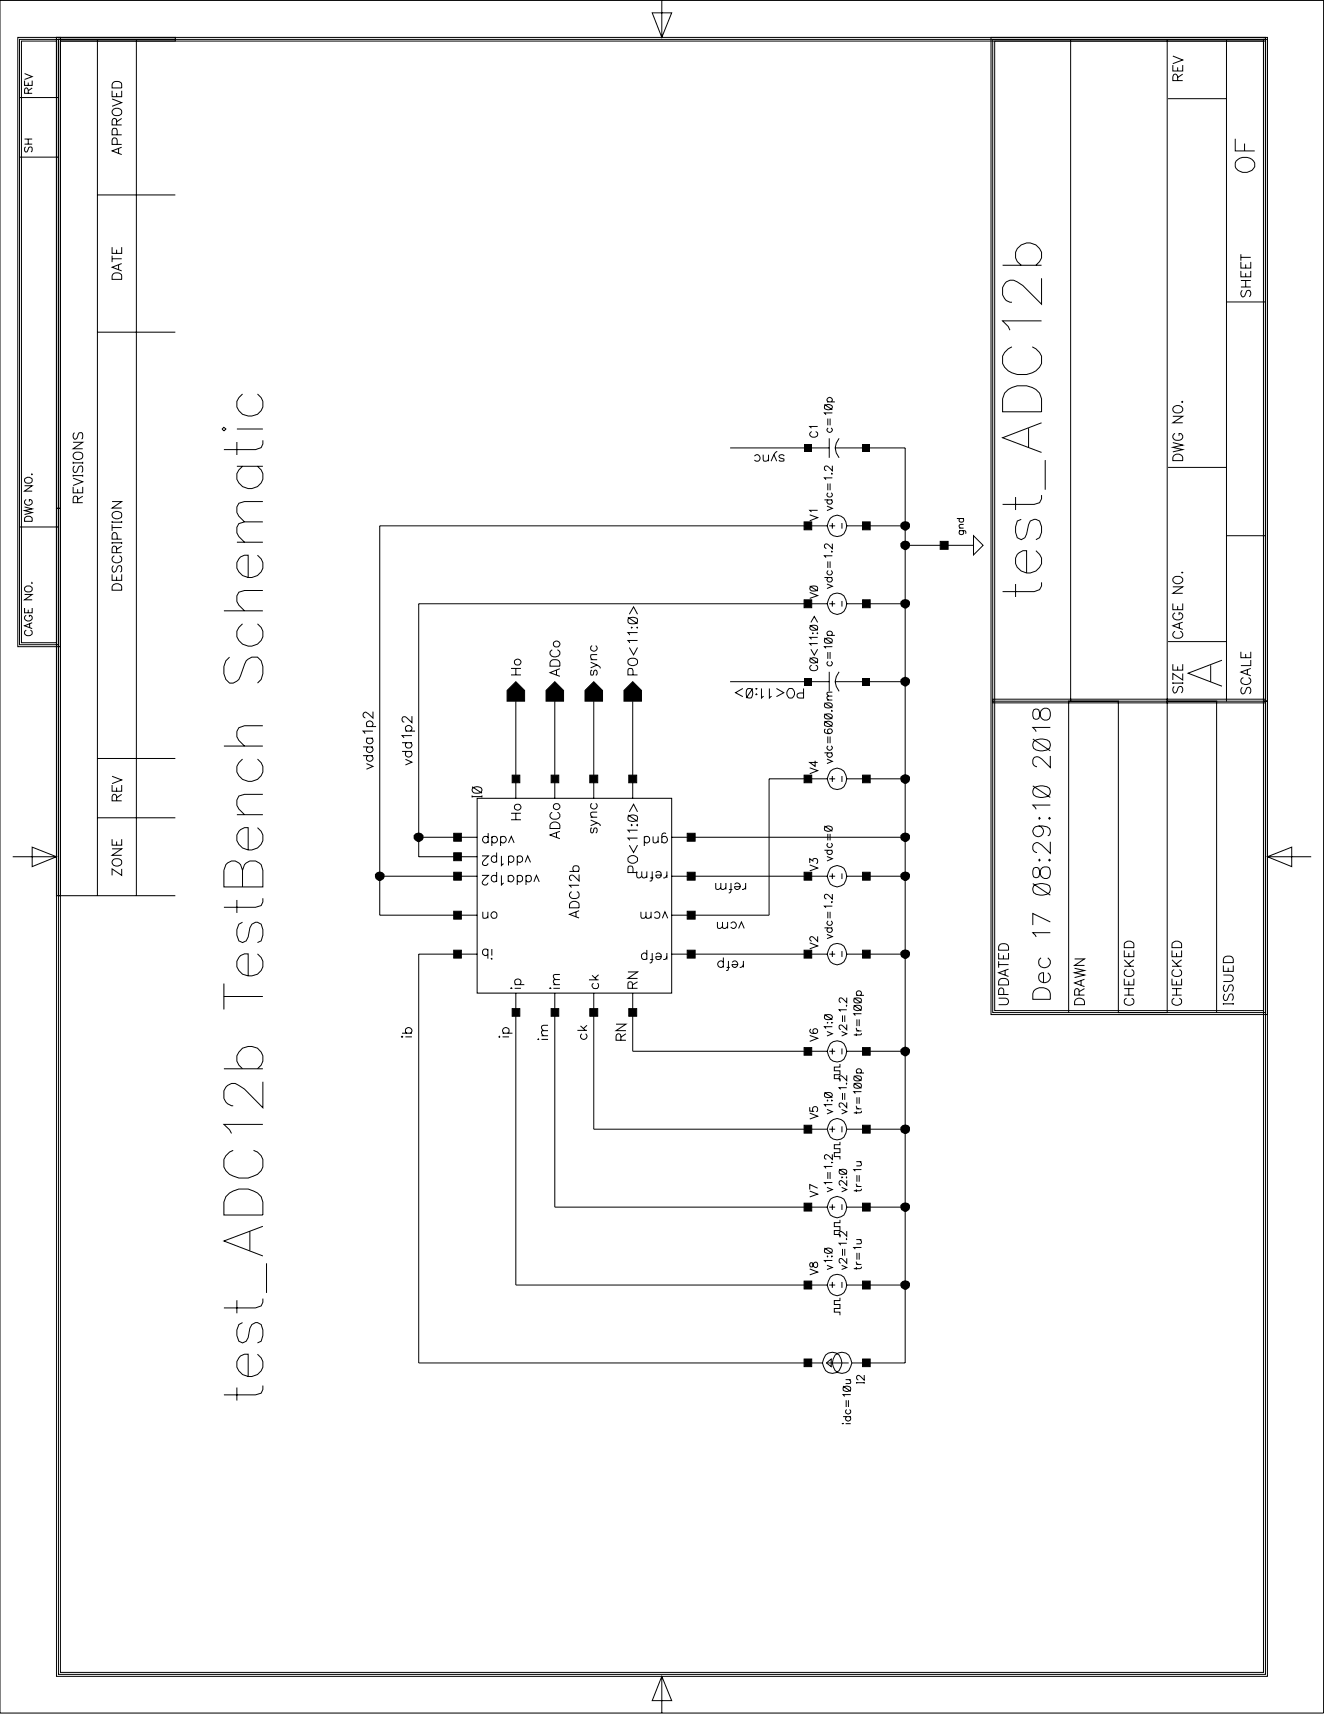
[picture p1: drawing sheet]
<svg xmlns="http://www.w3.org/2000/svg" width="398mm" height="514mm" viewBox="0 0 398 514" stroke-linecap="round" stroke-linejoin="round" font-family="sans-serif">
<g fill="none" stroke="#000" stroke-width=".3">
<path d="M0 .1h396.9v513.6h-396.9M5.3 11.2h12.8v141.2h-1.2v-140.1h-10.5v180.4h10.5v-40.3h1.2v41.5h-12.8zM5.8 11.8h11.7v181.5h-11.7zM16.9 11.2h35.7v1.1h-34.5v256.3h-1.2zM16.9 11.2h362.6v1.1h-361.4v489.2h360.8v-489.7h1.2v490.9h-363.2zM17.5 11.8h362v490.3h-362zM29.2 11.8v256.8M40.9 11.8v256.8M195.6 3.9h5.8l-2.9 7.3zM198.5 .1v11.1M297.2 11.2h82.9v199.1h-1.2v-198h-80.6v290.8h80.6v-92.8h1.2v93.9h-82.9zM297.7 11.8h81.8v291.9h-81.8z"/>
<path d="M321.1 11.8v198.5M350 11.8v198.5M351.7 19.5v1.8h3v-1.8M351.7 16.8l3 1.2-3 1.1M367.8 11.8v198.5M5.8 29.3h11.7M7.4 24.2v1.4h2.3v-1.4M7.4 22.1l2.3 .9-2.3 .8M8.5 28v-1l-.5-.6h-.2l-.3 .2-.1 1.4h2.3M8.5 24.8v.8M9.7 26.4l-1.2 .8M33.6 29.7l2.9 1.1-2.9 1.1"/>
<path d="M33.6 27.2v1.8h2.9v-1.8M34 32.7a1.51 1.51 0 0 1 2.5 1.1 1.5 1.5 0 0 1-1.6 .9 1.5 1.5 0 0 1-1.3-1.4zM34 24.7l.7-.3a1.37 1.37 0 0 1 1.8 1v1h-2.9v-1zM35 37.5v-1.3a.74 .74 0 0 0-.9-.7l-.5 .7v1.3h2.9M35 27.9v1.1M36.5 35.5l-1.5 1M350.3 29.6h17.5M353.1 24.2l-.1-1.6-.4-.4-.6 .2-.3 .6v1.2h3M353.1 20.2v1.1M354.7 22.2l-1.6 1M5.8 47.1h11.7M7.4 43.2h2.3"/>
<path d="M7.4 41.7h2.3M7.7 44.1a.88 .88 0 0 0 .2 1.5l.2-.1 .5-1.3 .7-.1a.97 .97 0 0 1 0 1.5M8.5 41.7v1.5M29.2 58.5h23.4M35.1 43.3v-1.3a.77 .77 0 0 0-.5-.6 .77 .77 0 0 0-.8 .2l-.2 1.7h2.9M35.1 40.4v-1.2l-.2-.6h-1l-.3 .6v1.2h2.9M35.6 44.6v1.3M36.5 44.2l-2.9 1.1 2.9 1.1M370.4 41.6v3.7h5.9M370.7 48.3a3.4 3.4 0 0 1 5.6 .6 2.48 2.48 0 0 1-2.3 2.8 2.71 2.71 0 0 1-3.6-2.8zM373.2 43.1v2.2M33.6 74.1v1.9h2.9v-1.9"/>
<path d="M33.6 76.7v1.9M33.6 77.6h2.9M35 74.9v1.1M35.6 79.5v1.3M36.5 79l-2.9 1.1 2.9 1.1M300.7 79.5h11.6M306.2 79.5a3.7 3.7 0 0 1-1.5-4.5 3.7 3.7 0 0 1 4.2-2.1 3.6 3.6 0 0 1 3.4 2.7 3.6 3.6 0 0 1-1.7 3.9M372.1 78.5v1.9h3v-1.9M372.1 77.2h3M372.1 76.2v2M373.5 79.3v1.1M29.2 99.6h23.4"/>
<path d="M33.8 82.3a1.62 1.62 0 0 1 2.7 .5v1h-2.9zM312.3 96.2h-11.6l1.6 1.7 .6 1.1M312.3 83.4v7.8l-5.6-5.6-1.6-1.1a2.78 2.78 0 0 0-4.4 1.7v2.2a2.75 2.75 0 0 0 2.7 2.2M367.8 90.6h11.7M372.1 81.2v1.8h3v-1.8M372.1 86.1h3M372.1 84.1h3M372.5 87.1a1.09 1.09 0 0 0-.4 1.1 1.09 1.09 0 0 0 .8 .8 1.89 1.89 0 0 0 .9-1.7 .7 .7 0 0 1 1.1 0 1.35 1.35 0 0 1-.3 1.7M373.5 81.9v1.1M373.5 84.1v2M72.7 118.2a3.6 3.6 0 0 0-1.5 4.5 3.6 3.6 0 0 0 4.3 2.1 3.6 3.6 0 0 0 3.3-2.7 3.6 3.6 0 0 0-1.6-3.9M301.2 117.9a7 7 0 0 1 10.5 0l.6 1.7v3.9h-11.6v-3.9z"/>
<path d="M303.4 104a4 4 0 0 0-2.9 3.9 4 4 0 0 0 2.9 3.9 6.6 6.6 0 0 0 8.9-2.8 4.3 4.3 0 0 0-2.8-5M21.9 132.6h2.9l-2.9 2h2.9M21.9 138.5v.6M21.9 138.8h2.9M22.4 139.7a1.1 1.1 0 0 0-.5 1.1 1.1 1.1 0 0 0 .7 .9l.4-.3 .5-1.1a.73 .73 0 0 1 .5-.5 .73 .73 0 0 1 .7 .2 1.65 1.65 0 0 1-.2 1.7M22.4 135.8a1.46 1.46 0 0 1 1.5-.2 1.46 1.46 0 0 1 .9 1.3 1.5 1.5 0 0 1-1.6 .9 1.5 1.5 0 0 1-1.3-1.4zM22.4 129.8a1.1 1.1 0 0 0-.5 1 1.1 1.1 0 0 0 .7 .9l.4-.3 .6-1.4a.7 .7 0 0 1 1.1 0 1.65 1.65 0 0 1-.2 1.7M24.8 138.5v.6M67.1 128.1l.6 .6-.6 .5-.5-.5zM71 132.5v3.9M71 139.8h7.8M71 128.7h7.8"/>
<path d="M72.7 139.8a3.6 3.6 0 0 0-1.6 4 3.6 3.6 0 0 0 3.3 2.7 3.7 3.7 0 0 0 4.2-2.2 3.7 3.7 0 0 0-1.4-4.5M78.8 132v1.1l-.5 1.1-1.7 .6h-9.5M218.9 134.3h29.8M226.2 136.8a.96 .96 0 0 1 1.4-.1 .96 .96 0 0 1 0 1.4 .96 .96 0 0 1-1.4-.1M228.9 136.4v1.4a.75 .75 0 0 0 1.1 .4l.5-.4M230.5 136.4v1.9M232.1 136.4l.8 1.9M233.1 135.4l-.4 .2-.6 .8-.9 1.9M235.1 136.8a.82 .82 0 0 0-.8-.5 .82 .82 0 0 0-.7 .6l.4 .5 1 .2 .1 .4a.97 .97 0 0 1-1.5 0M243.4 129.4a.87 .87 0 0 0-.6 1 .87 .87 0 0 0 1 .7 1.12 1.12 0 0 0 1.4-1.1l-.6-.6M245.2 127.9h-2.4l.5 .5M247.2 121.3l2.4 1.6"/>
<path d="M247.3 121.6a1.4 1.4 0 0 1 2.3 .6 1.37 1.37 0 0 1-2.4 0zM248 120.5h2.4M248.2 125.5v2.1M248.3 128.3a.76 .76 0 0 0-.1 1.1 .76 .76 0 0 0 1.2 0 .76 .76 0 0 0-.1-1.1M248.3 120.5a.76 .76 0 0 1-.1-1.1 .76 .76 0 0 1 1.2 0 .76 .76 0 0 1-.1 1.1M248.7 131.4v5.9M248.9 125.5v2.1M249.6 139.7v1.5l-1.4-1.4h-.7l-.3 .9 .6 .4M249.6 123.8h-2.4l.4 .6M250.4 134.3h21v274.4h-16M251.6 131.4a4.2 4.2 0 0 0 0 5.9M308.4 128.5v5.6"/>
<path d="M312.3 126.8l-11.6 4.5 11.6 4.4M313.4 138v8.9M351.7 132.7l3 .8-3 .7 3 .6-3 .7M351.7 124.8h3l-3 2h3M351.9 136.8a1.58 1.58 0 0 1 1.9-.5 1.58 1.58 0 0 1 .9 1.8h-3zM352.1 121.9a1.59 1.59 0 0 1 2.6 1.2 1.77 1.77 0 0 1-3 0v-.6zM352.4 130a1.05 1.05 0 0 0-.7 1.2 1.05 1.05 0 0 0 1.1 .8 1.34 1.34 0 0 0 1.9-1.3 .88 .88 0 0 0-1.1-.7v.7M354.5 120.4l.2 .1-.2 .2-.2-.2zM5.8 158h11.7M7.4 152l2.3 .6-2.3 .5 2.3 .6-2.3 .6M7.4 145.7h2.3l-2.3 1.6h2.3M7.5 155.2a1.29 1.29 0 0 1 2.2 .4v.7h-2.3z"/>
<path d="M7.5 143.6a1.17 1.17 0 0 1 1.4-.5 1.17 1.17 0 0 1 .7 1.4 1.17 1.17 0 0 1-1.5 .5 1.17 1.17 0 0 1-.6-1.4zM7.9 149.8a.88 .88 0 0 0-.5 1 .88 .88 0 0 0 .8 .7h.6a.85 .85 0 0 0 .9-.8 .85 .85 0 0 0-.9-.9v.6M9.6 142.1v.3zM21.9 146v1.8h2.9v-1.8M21.9 143.4l2.9 1.1-2.9 1.1M21.9 142.4v.6M21.9 142.6h2.9M23.3 150.7l-.1-1.6-.4-.3-.6 .1-.3 .6v1.2h2.9M23.3 146.7v1.1M24.8 148.8l-1.5 .9M24.8 142.4v.6M33.6 150.4h2.9l-2.9 2h2.9"/>
<path d="M33.6 156.3v.5M33.6 157.3v1.9M33.6 158.2h2.9M33.6 156.6h2.9M34 153.6a1.69 1.69 0 0 1 2.5 .6v.5a1.5 1.5 0 0 1-1.6 .9 1.5 1.5 0 0 1-1.3-1.4zM36.5 156.3v.5M78.8 156.5h-5.5l-1.7 .5-.6 1.1v1.7l.6 1.1 1.7 1.7M78.8 150.4h-5.5l-1.7 .5-.6 1.1v1.7l.6 1.1 1.7 1.7M242.8 154.4l2.4 .8-2.4 1M245.2 153h-2.4l.5 .5M247.2 149.9h2.4M248 151.8l1.6 .6-1.6 .7"/>
<path d="M248.1 157.7h-134.2v116.7h29.2M248.2 145v2M248.3 149.9a.73 .73 0 0 0 0 1.1 .73 .73 0 0 0 1 0 .73 .73 0 0 0 0-1.1M248.3 147.8a.73 .73 0 0 0 0 1 .73 .73 0 0 0 1 0 .73 .73 0 0 0 0-1M248.7 157.7h1.7M248.9 145v2M249 155.4a2.94 2.94 0 0 1 3.8-.2 2.94 2.94 0 0 1 .9 3.7 2.71 2.71 0 0 1-2.7 2 2.71 2.71 0 0 1-2.6-2l-.3-1.2zM249.4 141.9l.2 .2-.2 .1zM249.6 143.3h-2.4l.4 .6M249.6 156.8v1.7M252.5 156.8v1.7M253.9 157.7h17.5"/>
<path d="M286.9 155.5h2.1M287.6 159.1l1.9 .1 .1 .9M287.6 158.4h1.4M287.9 159.1a.67 .67 0 0 0-.1 1 .67 .67 0 0 0 1 0 .67 .67 0 0 0-.1-1M287.9 155.5a.63 .63 0 0 0-.1 .9 .63 .63 0 0 0 .9 0 .63 .63 0 0 0 0-.9M289 157.3l-1.3 .1v.7l.3 .3M304.5 149.1v3.9M306.2 155.7l-1.1 .6-.6 1.6v1.7l.6 1.6 1.1 .6 1.1-.6 1.6-4.9 1.7-.6 1.1 .6 .6 1.6v1.7l-.6 1.6-1.1 .6M312.3 148.5v1.1l-.6 1.1-1.6 .6h-9.4M350.3 140.2h17.5M7.4 178.3h2.3l-2.3 1.6h2.3M7.5 176.1a1.17 1.17 0 0 1 1.4-.4 1.17 1.17 0 0 1 .7 1.4 1.17 1.17 0 0 1-1.5 .4 1.17 1.17 0 0 1-.6-1.4z"/>
<path d="M9.6 174.7v.3zM33.6 172.3v1.7h2.9v-1.7M33.6 162.5v.6M33.6 162.8h2.9M34 175.3a1.64 1.64 0 0 1 2.5 .7v1h-2.9v-1zM34 169.6a1.1 1.1 0 0 0-.4 1.1 1.1 1.1 0 0 0 .7 .9l.4-.3 .6-1.4 .8-.3a1.26 1.26 0 0 1 0 2M34.3 166.7a1.09 1.09 0 0 0-.7 1.2 1.09 1.09 0 0 0 1.1 .9h.7a1.09 1.09 0 0 0 1.1-.9 1.09 1.09 0 0 0-.7-1.2M35 165.7v-1.2a.74 .74 0 0 0-.9-.7l-.5 .7v1.2h2.9M35 172.9v1.1M35.1 161.7v-1.2l-.2-.6-.8-.2-.5 .8v1.2h2.9M36.5 163.8l-1.5 .9M36.5 162.5v.6"/>
<path d="M71 162.6h7.8M77.2 166.5a3.7 3.7 0 0 1 1.4 4.5 3.7 3.7 0 0 1-4.2 2.2 3.5 3.5 0 0 1-3.2-2.3 3.5 3.5 0 0 1 .9-3.9l1.2-.5h1.1v6.7M78.8 177.1h-5.5l-1.7 .5-.6 1.1v1.7l.6 1.1 1.7 1.7M242.8 177.7l2.4 .9-2.4 .9M242.8 175.7l2.4 1.5M243 176.1l.8-.4 1 .1a.75 .75 0 0 1 .4 .7 .75 .75 0 0 1-.4 .7h-.6a1.03 1.03 0 0 1-1.4-.8zM247.2 173.2h2.4M248 175.1l1.6 .7-1.6 .7M248.2 168.4v1.9M248.3 173.2l-.3 .5a.81 .81 0 0 0 .8 .9 .81 .81 0 0 0 .8-.9l-.3-.5M248.3 171.1l-.3 .5a.81 .81 0 0 0 .8 .8 .81 .81 0 0 0 .8-.8l-.3-.5M248.9 168.4v1.9"/>
<path d="M249 178.7a2.89 2.89 0 0 1 3.3-.6 2.89 2.89 0 0 1 1.6 3 2.83 2.83 0 0 1-2.2 3 2.83 2.83 0 0 1-3.3-1.9l-.3-1.1zM249.4 165.3l.2 .2-.2 .1zM249.6 166.7h-2.4l.4 .6M249.6 163v1.5l-1.4-1.3h-.7l-.3 .8 .6 .5M271.4 163.5h20.5M291.9 160.7l2.9 2.8-2.9 2.9zM304.5 175.1v3.9M310.6 165.1a3.6 3.6 0 0 1 1.7 4 3.6 3.6 0 0 1-3.4 2.7 3.6 3.6 0 0 1-3.9-1.8 3.6 3.6 0 0 1 .6-4.3l1.1-.6h1.1v6.7M312.3 174.6v1.1l-.6 1.1-1.6 .6h-9.4M351.7 176h3l-3 1.9h3M352.1 173.1a1.53 1.53 0 0 1 1.6-.2 1.53 1.53 0 0 1 1 1.3 1.55 1.55 0 0 1-1.7 .9 1.55 1.55 0 0 1-1.3-1.5zM354.3 171.7h.4l-.2 .1z"/>
<path d="M367.8 160.7h11.7M7.4 182.3v1.5h2.3v-1.5M7.9 188.9a.88 .88 0 0 0-.5 1 .88 .88 0 0 0 .8 .7h.6a.88 .88 0 0 0 .9-.7 .88 .88 0 0 0-.6-1M7.9 184.5l-.4 .4a1.1 1.1 0 0 0 1 1.4 1.1 1.1 0 0 0 1.1-1.4l-.8-.4v.5M8.5 182.8v1M8.9 187.1v1.1M9.7 186.7l-2.3 1 2.3 .8M67.1 183.2h11.7M68.8 197.1a5.1 5.1 0 0 0 0 7.8 3.1 3.1 0 0 0 3.3-2.3l1.2-3.3a3.2 3.2 0 0 1 3.9-2.2l1.1 1.1 .5 1.7v2.2l-.5 1.7-1.1 1.1M72.7 187.1a3.6 3.6 0 0 0-1.6 4 3.6 3.6 0 0 0 3.3 2.7 3.7 3.7 0 0 0 4.2-2.2 3.7 3.7 0 0 0-1.4-4.5M165.4 198.1l.6-.3a1.51 1.51 0 0 1 1.9 1v1h-3v-1zM165.6 194.9a1.09 1.09 0 0 0-.7 1.2 1.09 1.09 0 0 0 1.1 .9h.7a1.08 1.08 0 0 0 1.2-.9 1.08 1.08 0 0 0-.8-1.2"/>
<path d="M177.1 198.6l2 .8 .8 .6 .1 .4M177.1 197.8h2M177.5 193.6a.94 .94 0 0 0-.1 1.4 .94 .94 0 0 0 1.4 0 .94 .94 0 0 0-.2-1.4M179.1 196.3h-1.5a.7 .7 0 0 0-.4 1.1l.4 .4M179.1 199.4l-2 .9M188.3 185.1l2.9 2M188.4 197.9a1.73 1.73 0 0 1 2.8 .3 1.53 1.53 0 0 1-1.1 1.4 1.53 1.53 0 0 1-1.7-.6zM188.4 185.5a2.35 2.35 0 0 1 2.7 0 1.15 1.15 0 0 1-.4 1.5 2.83 2.83 0 0 1-2.3-.4zM188.7 194.2l1.3 2.2 1.2-2.2M188.7 184.2l1.3-2.2 1.2 2.2M189.2 188.2h.4l-.2 .1zM190.9 188.2h.3l-.1 .1z"/>
<path d="M191.2 192.1h-2.9l.5 .7M191.2 189.7h-2.9l.5 .8M242.8 197.2l2.4 1.6M242.8 187.5l2.4 1.5M243 197.6a1.46 1.46 0 0 1 2.2 .3v.3a1.28 1.28 0 0 1-1.3 .7 1.28 1.28 0 0 1-1.1-1zM243 187.8l.8-.3 1 .1a.75 .75 0 0 1 .4 .7 .75 .75 0 0 1-.4 .6l-.6 .1a1.03 1.03 0 0 1-1.4-.8zM243.2 194.7l1 1.8 1-1.8M243.2 186.6l1-1.7 1 1.7M243.4 199.5a.78 .78 0 0 0-.6 .9 1.19 1.19 0 0 0 1.5 .8 1.19 1.19 0 0 0 .8-1.4l-.5-.3M243.8 189.8v.2zM245.1 189.8v.2l-.2-.1zM245.2 193h-2.4l.5 .6"/>
<path d="M245.2 191.1h-2.4l.5 .6M247.2 191.3l2.4 1.6M247.3 191.6a1.4 1.4 0 0 1 2.3 .6 1.37 1.37 0 0 1-2.4 0zM248 190.5h2.4M248.1 181.1h-122.5v75.8h17.5M248.2 195.5v2.1M248.3 198.3l-.3 .8 .3 .5 .4 .1 .6-.1 .3-.5-.3-.8M248.3 190.5a.73 .73 0 0 1 0-1 .73 .73 0 0 1 1 0 .73 .73 0 0 1 0 1M248.7 181.1h1.7M248.9 195.5v2.1M249.6 193.9h-2.4l.4 .5M249.6 180.2v1.7"/>
<path d="M252.5 180.2v1.7M253.9 181.1h17.5M350.3 192.4h17.5M351.7 199.2v1.8h3v-1.8M351.7 181v1.8h3v-1.8M352.4 189.4a1.05 1.05 0 0 0-.5 1.5 1.8 1.8 0 0 0 2.8-.3 1.08 1.08 0 0 0-.8-1.2M352.4 183.8a1.09 1.09 0 0 0-.7 1.2 1.09 1.09 0 0 0 1.1 .9h.8a1.06 1.06 0 0 0 1.1-1.1 1.06 1.06 0 0 0-1.1-1v.6M353.1 181.7v1.1M353.1 199.9v1.1M353.7 187v1.3M354.7 186.6l-3 1.1 3 1.1M363.1 199.5v4.8"/>
<path d="M366.4 198l-10.1 3.9 10.1 3.9M372.1 195.5v1.7h3v-1.7M373.5 196.1v1.1M375.1 197.9v1.7h-3M78.8 217.6h-5.5l-1.7 .6-.6 1.1v1.6l.6 1.1 1.7 1.7M109.9 217.9h2.9M110.3 217.9a.94 .94 0 0 1-.1-1.4 .94 .94 0 0 1 1.4 0 .94 .94 0 0 1-.2 1.4M111.8 219.2h-2.9l.6 .8M111.8 213.4v1.9l-1.4-1.3-.9-.4a.87 .87 0 0 0-.7 .9 .87 .87 0 0 0 .8 .8M121.6 219.2h2.9M122 219.2a.95 .95 0 0 1-.2-1.4 .95 .95 0 0 1 1.5 0 .95 .95 0 0 1-.2 1.4M123.5 214.8v1.9l-1.4-1.4a1.02 1.02 0 0 0-1.3-.3l-.2 1 .2 .5h.4"/>
<path d="M152.1 207.1l2.6-2.7 2.6 2.7v3.2h-5.2zM153.2 202.4h3M153.2 200.4h3M154.7 200.4v2M154.7 210.3v29.1M163.7 207.1l2.7-2.7 2.6 2.7v3.2h-5.3zM166.4 210.3v29.1M166.9 201v1.4M167.9 200.5l-3 1.2 3 1.1M175.4 207.1l2.7-2.7 2.6 2.7v3.2h-5.3zM177.5 201a1.12 1.12 0 0 0-.3 1.4h.6l.3-1 .5-.4a.88 .88 0 0 1 0 1.5M178.1 210.3v29.1"/>
<path d="M187.1 207.1l2.6-2.7 2.7 2.7v3.2h-5.3zM189.7 210.3v29.1M189.8 202.4v-1.3l-.2-.6h-1l-.3 .6v1.3h2.9M218.9 204.4h29.8M222.8 206.5l-2.2 1.2 2.2 1.2M224.2 206.5a1.02 1.02 0 0 1 1.4 .5 2.42 2.42 0 0 1-.3 2.3 1.15 1.15 0 0 1-1.4-.5 2.84 2.84 0 0 1 .3-2.3zM225.7 206.5l-1.9 2.8M226.7 206.5h.3l-.2 .2zM226.8 208.1l.2 .1-.2 .2-.1-.2zM228.3 206.5v2.8l.7-.5M230.7 206.5v2.8l.7-.5M232.8 206.5l2.2 1.2-2.2 1.2"/>
<path d="M236.6 206.5a1.41 1.41 0 0 1 1.6 .7 1.41 1.41 0 0 1-.3 1.7l-.2 .4a1.41 1.41 0 0 1-1.6-.7 1.41 1.41 0 0 1 .2-1.7zM241 206.5v2.8h-1.2a.76 .76 0 0 1-.7-.4 .76 .76 0 0 1 .1-.8l.6-.3h1.2M247.2 216.3l2.4 1.6M247.2 214.1l2.4 1.5M247.2 210.8l2.4 1.5M247.3 216.6a1.4 1.4 0 0 1 2.3 .6 1.37 1.37 0 0 1-2.4 0zM247.3 214.4l.9-.3a1.02 1.02 0 0 1 1.4 .9 1.47 1.47 0 0 1-2.4 0zM247.3 211.1l.9-.3a1.03 1.03 0 0 1 1.4 .8 1.37 1.37 0 0 1-2.4 0zM247.6 218.7a.64 .64 0 0 0-.4 .6 .64 .64 0 0 0 .4 .5 1.15 1.15 0 0 0 1.2 .3 1.15 1.15 0 0 0 .8-.9 .73 .73 0 0 0-.8-.7 .73 .73 0 0 0-.7 .8 .73 .73 0 0 0 .7 .7M248 209.9h1.6M248.7 201.5v5.8M249.4 213.1l.2 .1-.2 .1z"/>
<path d="M249.6 208.7l-1.4 .1-.2 .6 .5 .5M249.6 207.6h-1.1l-.5 .2v.4l.5 .5M250.4 204.4h21M251.6 201.5a4.2 4.2 0 0 0 0 5.8M297.7 209.7h81.8v1.1h-81.8zM297.7 210.3h81.8M310 212.9l-.3 .8 .3 1.7a1 1 0 0 0 1.7-.5 2.45 2.45 0 0 1 1.5-2.5 1.38 1.38 0 0 1 1.8 1.3v1a1.53 1.53 0 0 1-1.7 1.3 1.53 1.53 0 0 1-1.4-1.6l-.2-1a1 1 0 0 0-1.7-.5zM315 218.1h-5.3l1 1.3M351.7 204.6v.5M351.7 204.9h3M352.1 205.9a1.12 1.12 0 0 0 .3 1.9 2.12 2.12 0 0 0 1-1.7 .7 .7 0 0 1 1.1 0 1.35 1.35 0 0 1-.3 1.7M354.7 202v1.9l-3-1.9v1.9"/>
<path d="M354.7 204.6v.5M372.5 206.1a1.08 1.08 0 0 0-.4 1.1 1.08 1.08 0 0 0 .8 .9l.4-.3 .4-1.1a.68 .68 0 0 1 .5-.5 .68 .68 0 0 1 .7 .2 1.29 1.29 0 0 1-.3 1.7M372.9 203.2a1.04 1.04 0 0 0-.8 1.3 1.04 1.04 0 0 0 1.2 .8 1.2 1.2 0 0 0 1.5-.4 1.2 1.2 0 0 0-.2-1.6l-.2-.1M374.1 200.9v1.3M375.1 200.4l-3 1.1 3 1.1M29.2 227.5h23.4M33.6 235.4v1.9h2.9v-1.9M33.6 232.8l2.9 1.1-2.9 1.1M35 236.2v1.1M36.5 238.2l-1.5 1M67.1 223.7h11.7M72.7 227.6a3.6 3.6 0 0 0-1.6 4 3.6 3.6 0 0 0 3.3 2.7 3.7 3.7 0 0 0 4.2-2.2 3.7 3.7 0 0 0-1.4-4.5"/>
<path d="M78.8 238.2h-5.5l-1.7 .5-.6 1.2v1.6l.6 1.1 1.7 1.7M108.9 226.6h2.9M108.9 224h2.9M109.9 229l1.9 .8-1.9 .9M109.9 221.4h1.9M110.3 226.6a.94 .94 0 0 0-.1 1.4 .94 .94 0 0 0 1.4 0 .94 .94 0 0 0-.2-1.4M110.3 224a.94 .94 0 0 0-.1 1.4 .94 .94 0 0 0 1.4 0 .94 .94 0 0 0-.2-1.4M110.3 221.4a.94 .94 0 0 0-.1 1.4 .94 .94 0 0 0 1.4 0 .94 .94 0 0 0-.2-1.4M120.6 225.3h2.9M120.6 222.7h2.9M121.6 227.7l1.9 .9-1.9 .8M122 225.3a.95 .95 0 0 0-.2 1.4 .95 .95 0 0 0 1.5 0 .95 .95 0 0 0-.2-1.4"/>
<path d="M122 222.7a.91 .91 0 0 0-.1 1.4 .91 .91 0 0 0 1.3 0 .91 .91 0 0 0-.1-1.4M123.5 220.6h-2.9l.6 .7M141.6 238.5v.6M141.6 238.9h2.9M141.6 235.9l2.9 2M141.7 236.3a1.87 1.87 0 0 1 2.8 .5v.2a1.71 1.71 0 0 1-2.9 0zM143.1 239.4h58.3v58.4h-58.3zM144.5 238.5v.6M242.8 230.3l2.4 .8-2.4 .9M244.4 228.1v1.7l-1.6-1.2h2.4M247.2 225.8h2.4M248 227.6l1.6 .7-1.6 .7"/>
<path d="M248.1 233.6h-17.5v40.8h-29.2M248.2 220.9v2M248.3 225.8a.76 .76 0 0 0-.1 1.1 .76 .76 0 0 0 1.2 0 .76 .76 0 0 0-.1-1.1M248.3 223.6a.76 .76 0 0 0-.1 1.2 .76 .76 0 0 0 1.2 0 .76 .76 0 0 0-.1-1.2M248.7 233.6h1.7M248.9 220.9v2M249 231.3a2.88 2.88 0 0 1 3.3-.6 2.88 2.88 0 0 1 1.6 2.9 2.82 2.82 0 0 1-2.2 3.1 2.82 2.82 0 0 1-3.3-2l-.3-1.1zM249.6 232.7v1.8M252.5 232.7v1.8M253.9 233.6h17.5M309.7 235.7l5.3 3.4M309.7 221.6l5.3 3.6"/>
<path d="M310 236.4a4 4 0 0 1 4.7 0 1.63 1.63 0 0 1-.8 2.5 4.2 4.2 0 0 1-3.9-.5l-.3-.7zM310 222.4a4 4 0 0 1 4.7 0 1.73 1.73 0 0 1-.8 2.5 4.2 4.2 0 0 1-3.9-.5l-.3-.8zM315 226.7v3.5l-2.6-2.6a1.66 1.66 0 0 0-2.4-.2l-.3 .5v1a1.32 1.32 0 0 0 1.3 1M3.8 256.9h13.1M9.7 254l7.2 2.9-7.2 3zM29.2 245.2h23.4M33.6 254.6h2.9l-2.9 1.9h2.9M33.6 251.7v1.7h2.9v-1.7M34 257.8a1.46 1.46 0 0 1 1.6-.3 1.46 1.46 0 0 1 .9 1.4 1.5 1.5 0 0 1-1.6 .8 1.5 1.5 0 0 1-1.3-1.3zM35 240.2v-1.3a.68 .68 0 0 0-.4-.6 .68 .68 0 0 0-.7 .1l-.3 .5v1.3h2.9M35 252.3v1.1M71 244.3h7.8"/>
<path d="M77.2 248.2a3.7 3.7 0 0 1 1.4 4.5 3.7 3.7 0 0 1-4.2 2.2 3.5 3.5 0 0 1-3.2-2.3 3.5 3.5 0 0 1 .9-3.8l1.2-.6h1.1v6.7M125.6 251.1h17.5M144.5 256.7h2l-1.4 1.3a1.02 1.02 0 0 0-.3 1.3l1 .2 .4-.2 .1-.4M146.4 251.2a.94 .94 0 0 0-1.4-.1 .94 .94 0 0 0 0 1.4 .94 .94 0 0 0 1.4-.2M146.4 249.8v3M147.5 251.2a.94 .94 0 0 1 1.4-.1 .94 .94 0 0 1 0 1.4 .94 .94 0 0 1-1.4-.2M147.5 250.8v2.9M148.9 257.1a.91 .91 0 0 0-1.3-.1 .91 .91 0 0 0 0 1.3 .91 .91 0 0 0 1.3-.1M148.9 255.7v2.9M150.1 251.2a.94 .94 0 0 1 1.4-.1 .94 .94 0 0 1 0 1.4 .94 .94 0 0 1-1.4-.2M150.1 250.8v2.9M150.4 256.7v2.8l.6-.5"/>
<path d="M152.5 257.1a.91 .91 0 0 1 1.3-.1 .91 .91 0 0 1 0 1.3 .91 .91 0 0 1-1.3-.1M152.5 252.8l.8-2 .9 2M152.5 256.7v2.8M153.2 245.8h3M153.2 243.9h3M154.7 243.9v1.9M155.1 257.1a.91 .91 0 0 1 1.3-.1 .91 .91 0 0 1 0 1.3 .91 .91 0 0 1-1.3-.1M155.1 256.7v2.8M157.5 258.6l.7-1.9 .9 1.9M165.4 246.8a1.58 1.58 0 0 1 1.8-.1 1.58 1.58 0 0 1 .7 1.8h-3v-1zM165.6 243.6a1.05 1.05 0 0 0-.5 1.6 1.82 1.82 0 0 0 2.8-.3 1.08 1.08 0 0 0-.8-1.3M166.9 249.7v1.4"/>
<path d="M167.9 249.3l-3 1.1 3 1.1M177.1 245.9l2.5 1.1 .3 .3 .1 .4M177.1 245.1h2M177.5 248.3a.86 .86 0 0 0 0 1.5l.5-.4 .2-1 .4-.1a.86 .86 0 0 1 0 1.5M177.5 240.9a.94 .94 0 0 0-.1 1.4 .94 .94 0 0 0 1.4 0 .94 .94 0 0 0-.2-1.4M179.1 243.5l-1.9 .2a1.02 1.02 0 0 0 .4 1.4M179.1 246.8l-2 .8M188.3 244.4l2.9 1.9M188.4 257.2a1.68 1.68 0 0 1 2.8 .2 1.52 1.52 0 0 1-1.1 1.5 1.52 1.52 0 0 1-1.7-.6zM188.4 244.8a2.35 2.35 0 0 1 2.7 0 1.02 1.02 0 0 1-.4 1.4 2.42 2.42 0 0 1-2.3-.3zM188.7 253.4l1.3 2.3 1.2-2.3M188.7 243.5l1.3-2.3 1.2 2.3"/>
<path d="M189.4 247.3l.2 .1-.2 .2-.2-.2zM191.1 247.3v.3l-.2-.2zM191.2 251.3h-2.9l.5 .7M191.2 249h-2.9l.5 .6M193.2 251.2a.9 .9 0 0 1 1.3-.1 .9 .9 0 0 1 0 1.4 .9 .9 0 0 1-1.3-.2M193.2 250.8v2.9M195.8 250.8l.1 1.8 .8 .2 .7-.6M197.4 250.8v2M198.5 251.2a.94 .94 0 0 1 1.3-.1 .94 .94 0 0 1 0 1.4 .94 .94 0 0 1-1.3-.2M199.7 250a.77 .77 0 0 0-1.2 .5v2.3M201.4 251.1h70M242.8 259.4l2.4 .9-2.4 .9"/>
<path d="M242.8 258.8v-1.3l1 .7a.75 .75 0 0 1 .8-.8 .75 .75 0 0 1 .6 1l-.1 .4-.3 .2M247.2 255h2.4M247.2 247.7l2.4 1.6M247.3 248a1.4 1.4 0 0 1 2.3 .6 1.37 1.37 0 0 1-2.4 0zM248 256.8l1.6 .7-1.6 .7M248.2 250.1v1.9M248.3 255a.73 .73 0 0 0 0 1 .73 .73 0 0 0 1 0 .73 .73 0 0 0 0-1M248.3 252.9a.73 .73 0 0 0 0 1 .73 .73 0 0 0 1 0 .73 .73 0 0 0 0-1M248.9 250.1v1.9M311.5 247.7a1.61 1.61 0 0 1 1.3 2.2 1.61 1.61 0 0 1-2.5 .6 1.61 1.61 0 0 1 .2-2.6 4.7 4.7 0 0 1 4.2 .6 1.5 1.5 0 0 1-.5 2.2M311.7 257.7l.2 .2-.2 .3-.2-.3zM311.7 245.2l.2 .2-.2 .3-.2-.3z"/>
<path d="M314.5 257.9l.2-.2 .3 .2-.3 .3zM314.7 245.2l.3 .2-.3 .3-.2-.3zM315 252.4v3.5l-3.3-3a1.2 1.2 0 0 0-2 .8v.9a1.32 1.32 0 0 0 1.3 1.1M315 241.4h-5.3l1 1.3M380.1 256.9l7.2-2.9v5.9zM380.1 256.9h13.1M17.5 268.6v-256.8h35.1h-35.1v256.8h35.1M36.5 260.6v1.9l-2.9-1.9v1.9M71 269.9v3.9M72.7 276.6l-1.1 .6-.6 1.6v1.7l.6 1.7 1.1 .5 1.1-.5 .6-1.2 .5-2.7 .6-1.1 1.1-.6h.6l1.1 .6 .5 1.6v1.7l-.5 1.7-1.1 .5M72.7 261l-.6-1.7a2.66 2.66 0 0 0-4.4 0l-.6 1.7v5h11.7v-5a3.1 3.1 0 0 0-3-2.9 3.1 3.1 0 0 0-3.1 2.9v5M78.8 269.4v1.1l-.5 1.1-1.7 .5h-9.5"/>
<path d="M113.9 262.8h29.2M144.5 262.5h2l-1.5 1.4a.87 .87 0 0 0-.2 1.2l1 .3 .5-.7M144.8 273.4v1.5a.7 .7 0 0 0 1.1 .4l.4-.4M146.3 273.4v2M148.9 262.9a.91 .91 0 0 0-1.3-.1 .91 .91 0 0 0 0 1.4 .91 .91 0 0 0 1.3-.2M148.9 261.5v3M150.4 262.5v2.9l.6-.6M152.4 262.9a.95 .95 0 0 1 1.4-.1 .95 .95 0 0 1 0 1.4 .95 .95 0 0 1-1.4-.2M152.4 262.5v2M155.1 262.9a.91 .91 0 0 1 1.3-.1 .91 .91 0 0 1 0 1.4 .91 .91 0 0 1-1.3-.2M155.1 262.5v2.9M157.7 262.9a.91 .91 0 0 1 1.4-.1 .91 .91 0 0 1 0 1.4 .91 .91 0 0 1-1.4-.2"/>
<path d="M157.7 262.5v2.9M160.1 264.5l.8-2 .8 2M170.8 261.3h2.9M171.2 270.6a1.52 1.52 0 0 1 2.5 .7v.9h-2.9v-.9zM171.4 267.4a1.05 1.05 0 0 0-.5 1.5 1.72 1.72 0 0 0 2.8-.2l-.1-.9-.6-.4M172.1 261.3a.96 .96 0 0 1-.1-1.4 .96 .96 0 0 1 1.4 0 .96 .96 0 0 1-.1 1.4M172.7 273.5v1.4M173.7 273.1l-2.9 1.1 2.9 1.1M173.7 265.5h-2.9l.6 .6M173.7 262.3v1.9l-1.4-1.4a1.02 1.02 0 0 0-1.3-.3l-.2 1 .2 .4 .4 .1M189.8 261.7v-1.3l-.2-.6h-1l-.3 .6v1.3h2.9M190.9 261.3l.2 1.8 .7 .2 .6-.6"/>
<path d="M192.2 273.4l.2 1.9a1.02 1.02 0 0 0 1.3-.4M192.4 261.3l.2 1.8 .7 .2 .7-.6M193.7 273.4l.2 1.9a1.02 1.02 0 0 0 1.3-.4M194 261.3v2M195 263.3h.9M195.2 273.4v2M195.6 261.3v2.4l-.2 .4-.6 .1M196.3 273.9a.9 .9 0 0 1 1.3-.2 .9 .9 0 0 1 0 1.4 .9 .9 0 0 1-1.3-.1M196.7 261.7a.9 .9 0 0 1 1.3-.1 .9 .9 0 0 1 .1 1.3 .9 .9 0 0 1-1.3 0l-.1-.5h1.6M198.6 275.4l.8-2 .8 2M200 262.4a1 1 0 0 1-1.1 .9M200 261.3v2"/>
<path d="M201.4 262.8h46.7M214.6 264.8l.1 1.8a1 1 0 0 0 1.5-.4M215.1 276.5l.1 1.8 .8 .1 .7-.6M216.2 264.8v1.8a1 1 0 0 0 1.5-.4M216.7 276.5v1.8l.8 .1 .7-.6M217.7 264.8v1.9M218.2 276.5v1.9M218.6 266.7h1M219.1 276.9a.94 .94 0 0 1 1.4-.1 .94 .94 0 0 1 0 1.4 .94 .94 0 0 1-1.4-.2M219.2 264.8v2.4l-.2 .4-.5 .2M220.3 265.2a.93 .93 0 0 1 1.4-.2 .93 .93 0 0 1 0 1.4 .93 .93 0 0 1-1.4-.2v-.3h1.7M221.5 278.4l.8-1.9 .9 1.9"/>
<path d="M223.6 265.9a1 1 0 0 1-1.1 .8M223.6 264.8v1.9M247.2 278.3h2.4M248.2 273.4v2M248.3 278.3l-.3 .5a.81 .81 0 0 0 .8 .8 .81 .81 0 0 0 .8-.8l-.3-.5M248.3 276.1l-.3 .5a.81 .81 0 0 0 .8 .9 .81 .81 0 0 0 .8-.9l-.3-.5M248.7 262.8h1.7M248.9 273.4v2M249 260.4a2.98 2.98 0 0 1 3.8-.2 2.98 2.98 0 0 1 .9 3.7 2.71 2.71 0 0 1-2.7 2.1 2.71 2.71 0 0 1-2.6-2.1l-.3-1.1zM249.4 270.4l.2 .1-.2 .1zM249.6 271.7h-2.4l.4 .5M249.6 268.1v1.5l-1.4-1.3h-.7l-.3 .7 .6 .5"/>
<path d="M249.6 261.9v1.7M252.5 261.9v1.7M253.9 262.8h17.5M309.7 265l5.3 3.4M310 265.6a4.4 4.4 0 0 1 4.7 0 1.73 1.73 0 0 1-.8 2.6 4.2 4.2 0 0 1-3.9-.5l-.3-.8zM310 260.4l-.3 .8 .3 1.7a1 1 0 0 0 1.7-.5l.2-1a1.54 1.54 0 0 1 1.4-1.4 1.54 1.54 0 0 1 1.7 1.2v1a1.53 1.53 0 0 1-1.7 1.3 1.53 1.53 0 0 1-1.4-1.6l-.2-1a1 1 0 0 0-1.7-.5zM315 279.7h-5.3l1 1.3M315 276.5l-5.3-2.6v3.5M67.1 298.8h11.7M67.1 294.9v7.8M77.2 286a3.6 3.6 0 0 1 1.4 4.5 3.6 3.6 0 0 1-4.2 2.2 3.4 3.4 0 0 1-3.4-2.9 3.4 3.4 0 0 1 2.3-3.8h1.1v6.7M143.1 286.1h-17.5v122.6h121"/>
<path d="M146.3 285a.9 .9 0 0 0-1.3-.1 .9 .9 0 0 0 0 1.3 .9 .9 0 0 0 1.3-.1M146.3 284.6v2.9M147.3 287.5h.3l-.1 .2zM147.5 284.6v2M153.2 296.4l.1-.2 .2 .2zM154.3 296.4h1.9M154.3 295.3h2.9M154.7 295.3a.96 .96 0 0 1-.1-1.4 .96 .96 0 0 1 1.4 0 .96 .96 0 0 1-.1 1.4M154.7 297.8v87.6h93.4M164.8 296.4l.2-.2 .2 .2zM165.9 296.4h2M165.9 295.3h2"/>
<path d="M166.4 297.8v64.2h81.7M167.9 293.8h-1.8l-.2 .7 .6 .8M167.9 292.2l-1.8 .1-.2 .7 .6 .8M176.6 293.8h2.9M177.5 292.5l1.5 1.3M178 294.9a.92 .92 0 0 0-.1 1.3 .92 .92 0 0 0 1.3 0 .92 .92 0 0 0 0-1.3M178.1 297.8v40.8h70M179.5 292.3l-1.1 1M188.3 291.5h2.9l-2.9 1.9h2.9M189.7 296.4l-.1-1.7-.5-.3-.5 .1-.3 .6v1.3h2.9M189.7 297.8v17.5h58.4M191.2 294.4l-1.5 1"/>
<path d="M194 286.2a.9 .9 0 0 0-1.4-.1 .9 .9 0 0 0 0 1.3 .9 .9 0 0 0 1.4-.1M194 284.9v2.8M195 287.7h.9M195.6 285.8v2.4l-.2 .4-.6 .2M196.7 286.2a.92 .92 0 0 1 1.3-.1 .92 .92 0 0 1 .1 1.3 .92 .92 0 0 1-1.3 .1l-.1-.6h1.6M200 286.9a.86 .86 0 0 1-1.1 .8M200 285.8v1.9M201.4 286.1h46.7M216.9 288.6a.94 .94 0 0 0-1.4-.2 .94 .94 0 0 0 0 1.4 .94 .94 0 0 0 1.4-.1M216.9 287.1v3M217.9 290.1h1M218.4 288.2v2.3l-.1 .5h-.5"/>
<path d="M219.5 288.6a.94 .94 0 0 1 1.4-.2 .94 .94 0 0 1 .1 1.3 .94 .94 0 0 1-1.3 .2l-.2-.6h1.7M222.9 289.3a1 1 0 0 1-1.1 .8M222.9 288.2v1.9M242.8 282.7l2.4 1-2.4 .8M245.2 280.8v1.5l-1.4-1.3h-.7l-.3 .7 .6 .5M248 280.2l1.6 .7-1.6 .6M248.7 286.1h1.7M249 283.8a2.89 2.89 0 0 1 3.3-.6 2.89 2.89 0 0 1 1.6 2.9 2.83 2.83 0 0 1-2.2 3.1 2.83 2.83 0 0 1-3.3-1.9l-.3-1.2zM249.6 285.2v1.8M252.5 285.2v1.8M253.9 299.2v1.5l-1.1-1.1-.7-.3a.72 .72 0 0 0-.5 .7 .72 .72 0 0 0 .5 .6M253.9 286.1h17.5"/>
<path d="M256 299.3l2.3 1.5M256.1 299.6l.9-.3h.9a.75 .75 0 0 1 .4 .7 .75 .75 0 0 1-.4 .7l-.6 .1a.93 .93 0 0 1-1.3-.9zM256.8 298.5h2.3M257.1 298.5a.75 .75 0 0 1-.1-1.1 .75 .75 0 0 1 1.1 0 .75 .75 0 0 1-.1 1.1M299.5 299.3h2.1a.98 .98 0 0 1 .8 1 .98 .98 0 0 1-.8 1h-2.1M299.5 285.8v1.8h2.9v-1.8M299.5 289.3h2.9M299.5 288.2v2M299.6 293.9a1.69 1.69 0 0 1 2.8 .4v1.1h-2.9zM299.6 283.5a1.69 1.69 0 0 1 2.8 .4v1h-2.9zM300.9 286.5v1.1M301 298.2v-1.2a.76 .76 0 0 0-.5-.7 .76 .76 0 0 0-.8 .2l-.2 .5v1.2h2.9"/>
<path d="M301.4 291v1.4M302.4 290.6l-2.9 1.1 2.9 1.1M310 297.2a2.91 2.91 0 0 1 5 .8v1.7h-5.3v-1.7zM312.2 287.2a1.68 1.68 0 0 0-.3 2.3 1.68 1.68 0 0 0 2.2 .5 1.68 1.68 0 0 0 .6-2.3l-.5-.5M314.2 291.7a1.66 1.66 0 0 1 .3 2.4 1.66 1.66 0 0 1-2.4 .2 1.66 1.66 0 0 1-.2-2.3l1-.3v3M322.2 290.4l3 .6-3 .7 3 .7-3 .8M322.2 287.6h3l-3 1.9h3M322.4 299.9a1.58 1.58 0 0 1 2-.4 1.58 1.58 0 0 1 .8 1.8h-3zM323.6 298.4l-.1-1.7-.7-.2-.4 .2-.2 .4v1.3h3M324.2 294.1v1.3M325.2 293.7l-3 1.1 3 1.1M325.2 296.5l-1.6 .9"/>
<path d="M337.1 293.5v1.9h2.9v-1.9M337.1 285v1.9h2.9v-1.9M337.1 298.4h2.9M337.1 296.5h2.9M337.1 289.8h2.9M337.1 287.8l2 2M337.2 282.8a1.58 1.58 0 0 1 2-.5 1.58 1.58 0 0 1 .8 1.9h-2.9zM337.8 299.3a1.09 1.09 0 0 0-.7 1.3 1.09 1.09 0 0 0 1.1 .9h.7a1.09 1.09 0 0 0 1.1-.9 1.09 1.09 0 0 0-.7-1.3M337.8 290.8a1.05 1.05 0 0 0-.7 1.2 1.05 1.05 0 0 0 1.1 .8 1.28 1.28 0 0 0 1.4-.2 1.28 1.28 0 0 0 .3-1.4l-.6-.4M338.5 285.8v1.1M338.5 294.3v1.1M338.5 296.5v1.9"/>
<path d="M340 287.8l-1.6 1.3M351.5 293.5v1.9h2.8v-1.9M351.5 285v1.9h2.8v-1.9M351.5 298.4h2.8M351.5 296.5h2.8M351.5 289.8h2.8M351.5 287.8l1.9 2M351.5 282.8a1.58 1.58 0 0 1 2-.5 1.58 1.58 0 0 1 .8 1.9h-2.8zM352.1 299.3a1.09 1.09 0 0 0-.7 1.3 1.09 1.09 0 0 0 1.2 .9h.6a1.09 1.09 0 0 0 1.1-.9 1.09 1.09 0 0 0-.6-1.3M352.1 290.8a1.05 1.05 0 0 0-.6 1.2 1.05 1.05 0 0 0 1.1 .8 1.28 1.28 0 0 0 1.3-.2 1.28 1.28 0 0 0 .3-1.4l-.5-.4M352.8 285.8v1.1M352.8 294.3v1.1"/>
<path d="M352.8 296.5v1.9M354.3 287.8l-1.6 1.3M366.9 292.4h2.1a.98 .98 0 0 1 .8 1 .98 .98 0 0 1-.8 .9h-2.1M366.9 289.5v1.8h2.9v-1.8M367.3 298.1a1.08 1.08 0 0 0-.5 1.1 1.08 1.08 0 0 0 .8 .8l.5-.5a1.65 1.65 0 0 1 .9-1.4 1.08 1.08 0 0 1 .8 .8 1.08 1.08 0 0 1-.4 1.1M367.3 295.4a1.09 1.09 0 0 0-.5 1 1.09 1.09 0 0 0 .8 .9 1.89 1.89 0 0 0 1-1.7 .7 .7 0 0 1 1.1 0 1.35 1.35 0 0 1-.3 1.7M367.3 287l.7-.3a1.37 1.37 0 0 1 1.8 1v1h-2.9v-1zM368.3 290.2v1.1M120.6 310.8l.1 .1-.1 .2-.2-.2zM120.6 309.8h2.9M121.6 310.9h1.9M122 309.8a.95 .95 0 0 1-.2-1.4 .95 .95 0 0 1 1.5 0 .95 .95 0 0 1-.2 1.4"/>
<path d="M149.8 310.8v.3l-.2-.2zM150.7 310.9h2M150.7 309.8h3M151.1 309.8a.94 .94 0 0 1-.1-1.4 .94 .94 0 0 1 1.4 0 .94 .94 0 0 1-.2 1.4M161.3 311.7l.2-.2v.2zM162.4 311.7h1.9M162.4 310.6h1.9M164.3 309.1l-1.7 .1-.2 .6 .6 .8M164.3 307.5l-1.7 .1-.2 .7 .6 .8M173.1 309h2.9M174.1 307.6l1.4 1.4M174.5 310a.94 .94 0 0 0-.2 1.4 .94 .94 0 0 0 1.4 0 .94 .94 0 0 0-.1-1.4"/>
<path d="M176 307.5l-1.1 1M184.7 307.1h3l-3 2h3M186.2 312l-.2-1.7-.7-.3-.4 .3-.2 .4v1.3h3M187.7 310l-1.5 1M242.8 310.5l2.4 .9-2.4 .9M243.2 308.6a.65 .65 0 0 0-.2 1l.3 .2a1.36 1.36 0 0 0 1.9-.6 .73 .73 0 0 0-.7-.7 .73 .73 0 0 0-.8 .7 .73 .73 0 0 0 .7 .7M247.2 304.2l2.4 1.6M247.3 304.6l.9-.4a1.02 1.02 0 0 1 1.4 1 1.47 1.47 0 0 1-2.4 0zM248 309.3l1.6 .7-1.6 .7M248 306.7h.2zM248.7 315.3h1.7M249 313a2.88 2.88 0 0 1 3.3-.6 2.88 2.88 0 0 1 1.6 2.9 2.82 2.82 0 0 1-2.2 3.1 2.82 2.82 0 0 1-3.3-2l-.3-1.1z"/>
<path d="M249.4 306.6l.2 .1-.2 .1zM249.6 307.9h-2.4l.4 .6M249.6 314.4v1.8M251.9 319.1v.9h-1.7v1.1h1.7v1.2h-1.7v1.2h1.7v.8M252.4 309.3l1.5 .7-1.5 .7M252.5 314.4v1.8M252.6 304.5v2M253.3 304.5v2M253.8 301.5v.2zM253.9 307.2v1.6l-1.1-1.1-.7-.3a.72 .72 0 0 0-.5 .7 .72 .72 0 0 0 .5 .6M253.9 302.8h-2.3l.5 .5M253.9 315.3h17.5"/>
<path d="M256 301.5l2.3 1.6M256.1 301.8l.9-.3h.9a.75 .75 0 0 1 .4 .7 .75 .75 0 0 1-.4 .7 1.15 1.15 0 0 1-1.9-.8zM256.8 308.2a.73 .73 0 0 0 .7 1M256.8 309.9v.8M256.8 309.2h1.5M257 305.7v2M257.6 305.7v2M258.3 309.8l-.1 .5h-.3h-1.9M258.3 304h-2.3l.5 .6M320.5 303.7v-93.4h14.9v93.4h14.6v-93.4h14.8v93.4M366.9 300.8v.5M366.9 301h2.9"/>
<path d="M369.8 300.8v.5M67.1 320.5h11.7M72.7 320.5a3.7 3.7 0 0 1-1.5-4.5 3.7 3.7 0 0 1 4.3-2.2 3.6 3.6 0 0 1 3.3 2.7 3.6 3.6 0 0 1-1.6 4M78.8 337.2h-11.7l1.7 1.6 .6 1.1M78.8 324.4v7.8l-5.5-5.6-1.7-1.1a2.78 2.78 0 0 0-4.5 1.6v2.3a3 3 0 0 0 2.8 2.2M242.8 333.8l2.4 .9-2.4 .9M242.8 332v1.2l1 .1a.82 .82 0 0 1 0-1.2 .82 .82 0 0 1 1.2 .1 .82 .82 0 0 1-.2 1.2M247.2 327.6l2.4 1.5M247.3 328l.9-.4a1.03 1.03 0 0 1 1.4 .9 1.37 1.37 0 0 1-2.4 0zM248 332.7l1.6 .7-1.6 .7M248.2 329.9v.3l-.2-.1zM248.7 338.6h1.7"/>
<path d="M249 336.3a2.94 2.94 0 0 1 3.8-.2 2.94 2.94 0 0 1 .9 3.7 2.71 2.71 0 0 1-2.7 2 2.71 2.71 0 0 1-2.6-2l-.3-1.2zM249.4 329.9l.2 .2-.2 .1zM249.6 331.3h-2.4l.4 .6M249.6 337.8v1.8M252.4 332.7l1.5 .7-1.5 .7M252.5 337.8v1.8M252.6 327.8v2M253.3 327.8v2M253.8 324.8v.3zM253.9 330.6v1.6l-1.6-1.4h-.5l-.2 .4 .1 .7 .4 .1M253.9 326.2h-2.3l.5 .5M253.9 322.5v1.6l-1.6-1.5-.5 .1-.2 .3 .1 .7 .4 .2"/>
<path d="M253.9 338.6h17.5M256 324.8l2.3 1.5M256 322.6l2.3 1.5M256.1 325.2l.9-.4 .9 .1a.75 .75 0 0 1 .4 .7 .75 .75 0 0 1-.4 .7h-.6a.93 .93 0 0 1-1.3-.8zM256.1 323l.9-.4 .9 .1a.75 .75 0 0 1 .4 .7 .75 .75 0 0 1-.4 .7h-.6a.93 .93 0 0 1-1.3-.8zM256.8 331.6a.73 .73 0 0 0 .7 .9M256.8 333.3v.8M256.8 332.5h1.5M256.8 321.8h2.3M257 329.1v1.9M257.1 321.8a.71 .71 0 0 1-.1-1.1 .71 .71 0 0 1 1.1 0 .71 .71 0 0 1-.1 1.1M257.6 329.1v1.9"/>
<path d="M258.3 333.1l-.1 .5-2.2 .1M258.3 327.4h-2.3l.5 .6M67.7 358.9a7 7 0 0 1 10.6 0l.5 1.6v3.9h-11.7v-3.9zM69.9 345a4 4 0 0 0-2.9 3.8 4 4 0 0 0 2.9 3.9 7.1 7.1 0 0 0 8.4-1.6 4 4 0 0 0-2.3-6.1M242.8 357.2l2.4 .9-2.4 .8M245.2 356.3l-2.4-1.1v1.5M248 356.1l1.6 .6-1.6 .7M248.2 351.5v2M248.9 351.5v2M249 359.6a2.98 2.98 0 0 1 3.8-.1 2.98 2.98 0 0 1 .9 3.7 2.71 2.71 0 0 1-2.7 2 2.71 2.71 0 0 1-2.6-2l-.3-1.2zM249.4 348.5l.2 .1-.2 .1zM249.6 354.6h-2.4l.4 .5"/>
<path d="M249.6 349.8h-2.4l.4 .6M249.6 346.2v1.5l-1.7-1.5-.6 .3a.73 .73 0 0 0 .3 1.1h.2M251.6 350.6l2.3 1.6M251.7 351l.9-.4a.93 .93 0 0 1 1.3 .9 1.29 1.29 0 0 1-2.3 0zM251.9 342.4v.9h-1.7v1.2h1.7v1.2h-1.7v1.1h1.7v.9M252.4 356.1l1.5 .6-1.5 .7M252.5 352.9l.1 .1-.1 .2zM253.7 353h.2l-.1 .2zM253.9 353.9v1.6l-1.6-1.5-.6 .3a.73 .73 0 0 0 .4 1.1M256.8 355a.7 .7 0 0 0 .7 .8M256.8 356.7v.7M256.8 355.8h1.5"/>
<path d="M256.8 348.4h1.5M257 352.4v2M257.6 352.4v2M257.9 348.4a.81 .81 0 0 1 .3 1.1l-1.4 .1M258.3 356.5l-.1 .4-.3 .2h-1.9M258.3 350.7h-2.3l.5 .5M74.9 369.4v5.5M78.8 367.7l-11.7 4.5 11.7 4.4M79.9 378.8v8.9M243 378.8a.77 .77 0 0 0 .2 1.1h.5a.95 .95 0 0 1 .3-1.1 .95 .95 0 0 1 1.1 0l.1 .3a.76 .76 0 0 1-.4 1l-.8-.3-.3-1zM247.2 374.3l2.4 1.6M247.3 374.6a1.4 1.4 0 0 1 2.3 .6 1.37 1.37 0 0 1-2.4 0z"/>
<path d="M248 379.4l1.6 .7-1.6 .6M248 376.7h.2v.2zM248.7 362h1.7M249.4 376.6l.2 .1-.2 .2zM249.6 378h-2.4l.4 .5M249.6 361.1v1.7M251.9 365.8v.8h-1.7v1.2h1.7v1.2h-1.7v1.2h1.7v.9M252.4 379.4l1.5 .7-1.5 .6M252.5 361.1v1.7M252.6 374.5v2.1M253.3 374.5v2.1M253.8 371.5v.2z"/>
<path d="M253.9 377.3v1.5l-1.4-1.3h-.7l-.2 .8 .2 .4 .3 .1M253.9 372.8h-2.3l.5 .6M253.9 369.2v1.5l-1.6-1.4-.7 .4 .2 .8 .3 .1M253.9 362h17.5M256.8 378.3a.7 .7 0 0 0 .7 .9M256.8 379.9v.8M256.8 379.2h1.5M256.8 371.7h1.5M257 375.7v2M257.6 375.7v2M257.9 371.7a.81 .81 0 0 1 .3 1.1l-1.4 .2M258.3 379.9l-.1 .4-.3 .1h-1.9"/>
<path d="M258.3 374.1h-2.3l.5 .5M71 389.9v3.9M72.7 396.6l-1.1 .6-.6 1.6v1.7l.6 1.7 1.1 .5 1.1-.5 .6-1.1 .5-2.8 .6-1.1 1.1-.6h.6l1.1 .6 .5 1.6v1.7l-.5 1.7-1.1 .5M78.8 389.4v1.1l-.5 1.1-1.7 .6h-9.5M242.8 380.5l2.4 1-2.4 .8M248.7 385.4h1.7M249 383a2.89 2.89 0 0 1 3.3-.6 2.89 2.89 0 0 1 1.6 3 2.83 2.83 0 0 1-2.2 3 2.83 2.83 0 0 1-3.3-1.9l-.3-1.1zM249.6 384.4v1.8M251.9 389.2v.8h-1.7v1.2h1.7v1.2h-1.7v1.1h1.7v.9M252.5 384.4v1.8M253.9 385.4h17.5M71 416.1v3.9"/>
<path d="M77.2 406.1a3.7 3.7 0 0 1 1.4 4.5 3.7 3.7 0 0 1-4.2 2.2 3.5 3.5 0 0 1-3.2-2.3 3.5 3.5 0 0 1 .9-3.9l1.2-.5h1.1v6.7M78.8 415.5v1.2l-.5 1.1-1.7 .5h-9.5M247.6 406.4a2.89 2.89 0 0 1 3.3-.6 2.89 2.89 0 0 1 1.6 2.9 2.82 2.82 0 0 1-2.3 3.1 2.82 2.82 0 0 1-3.2-2l-.4-1.1zM247.8 408.7l1.5-1.2v2.3zM247.8 408.7h6.7M250.4 406.4a2.76 2.76 0 0 1 4.7 1.1 3.2 3.2 0 0 1-2.6 4.4 2.99 2.99 0 0 1-2.6-4.4zM252.8 415.7l2.3 1.6M252.9 416a1.46 1.46 0 0 1 2.2 .3v.3a1.3 1.3 0 0 1-2.3 0zM253.6 413.7h1.5M253.7 419.9v2M254.4 419.9v2M254.7 413.7l.4 .5-.1 .6-1.4 .1"/>
<path d="M255.1 418.2h-2.3l.4 .6M256.9 414.5v.4M256.9 414.7h2.3M259.2 412.4v1.5l-1.1-1.1-.8-.3a.72 .72 0 0 0-.4 .7 .72 .72 0 0 0 .5 .6M259.2 414.5v.4M252.6 426.9h.3zM252.8 424.8h2.3M253.6 426.9h1.5M253.9 424.8a.75 .75 0 0 0-.1 1.1 .75 .75 0 0 0 1.1 0 .75 .75 0 0 0-.1-1.1M253.9 422.7a.75 .75 0 0 0-.1 1.1 .75 .75 0 0 0 1.1 0 .75 .75 0 0 0-.1-1.1M198.5 502.7l2.9 7.3h-5.8zM198.5 502.7v11"/>
<circle cx="155.2" cy="198.6" r=".96"/>
<circle cx="166.9" cy="193.2" r=".96"/>
<circle cx="155.2" cy="242" r=".97"/>
<circle cx="166.9" cy="241.9" r=".97"/>
<circle cx="148.2" cy="274.4" r=".96"/>
</g>
<g fill="#000">
<path d="M241.1 133.2h2.3v2.3h-2.3zM258.7 133.2h2.2v2.3h-2.2zM152.1 207.1l2.6-2.7 2.6 2.7v3.2h-5.2zM163.7 207.1l2.7-2.7 2.6 2.7v3.2h-5.3zM175.4 207.1l2.7-2.7 2.6 2.7v3.2h-5.3zM187.1 207.1l2.6-2.7 2.7 2.7v3.2h-5.3zM241.1 203.2h2.3v2.3h-2.3zM258.7 203.2h2.2v2.3h-2.2z"/>
<circle cx="271.4" cy="157.7" r="1.46"/>
<circle cx="271.4" cy="163.5" r="1.45"/>
<circle cx="271.4" cy="181.1" r="1.45"/>
<circle cx="271.4" cy="204.4" r="1.48"/>
<circle cx="271.4" cy="233.6" r="1.48"/>
<circle cx="125.5" cy="251.1" r="1.49"/>
<circle cx="271.4" cy="251.1" r="1.46"/>
<circle cx="113.9" cy="262.8" r="1.45"/>
<circle cx="271.4" cy="262.8" r="1.45"/>
<circle cx="271.4" cy="286.1" r="1.45"/>
<circle cx="271.4" cy="315.3" r="1.48"/>
<circle cx="271.4" cy="338.7" r="1.48"/>
<circle cx="271.4" cy="362" r="1.45"/>
<circle cx="271.4" cy="385.4" r="1.45"/>
</g>
<g fill="#000" stroke="#000" stroke-width=".3">
<path d="M241.1 156.5h2.3v2.4h-2.3zM258.7 156.5h2.2v2.4h-2.2zM281.9 162.3h2.4v2.4h-2.4zM241.1 179.9h2.3v2.3h-2.3zM258.7 179.9h2.2v2.3h-2.2zM153.6 232.5h2.3v2.2h-2.3zM165.3 232.5h2.3v2.2h-2.3zM176.9 232.5h2.3v2.2h-2.3zM188.6 232.5h2.3v2.2h-2.3zM241.1 232.5h2.3v2.2h-2.3zM258.7 232.5h2.2v2.2h-2.2zM136.1 255.7h2.2v2.4h-2.2z"/>
<path d="M136.1 249.9h2.2v2.4h-2.2zM206.1 249.9h2.3v2.4h-2.3zM136.1 273.3h2.2v2.3h-2.2zM136.1 261.6h2.2v2.3h-2.2zM206.1 273.3h2.3v2.3h-2.3zM206.1 261.6h2.3v2.3h-2.3zM241.1 261.6h2.3v2.3h-2.3zM258.7 261.6h2.2v2.3h-2.2zM136.1 284.9h2.2v2.4h-2.2zM206.1 284.9h2.3v2.4h-2.3zM241.1 284.9h2.3v2.4h-2.3zM258.7 284.9h2.2v2.4h-2.2z"/>
<path d="M153.6 302.5h2.3v2.3h-2.3zM165.3 302.5h2.3v2.3h-2.3zM176.9 302.5h2.3v2.3h-2.3zM188.6 302.5h2.3v2.3h-2.3zM241.1 314.2h2.3v2.2h-2.3zM258.7 314.2h2.2v2.2h-2.2zM241.1 337.4h2.3v2.4h-2.3zM258.7 337.4h2.2v2.4h-2.2zM241.1 360.8h2.3v2.4h-2.3zM258.7 360.8h2.2v2.4h-2.2zM241.1 384.2h2.3v2.3h-2.3zM258.7 384.2h2.2v2.3h-2.2z"/>
<path d="M241.1 407.5h2.3v2.3h-2.3zM258.7 407.5h2.2v2.3h-2.2z"/>
</g>
</svg>
